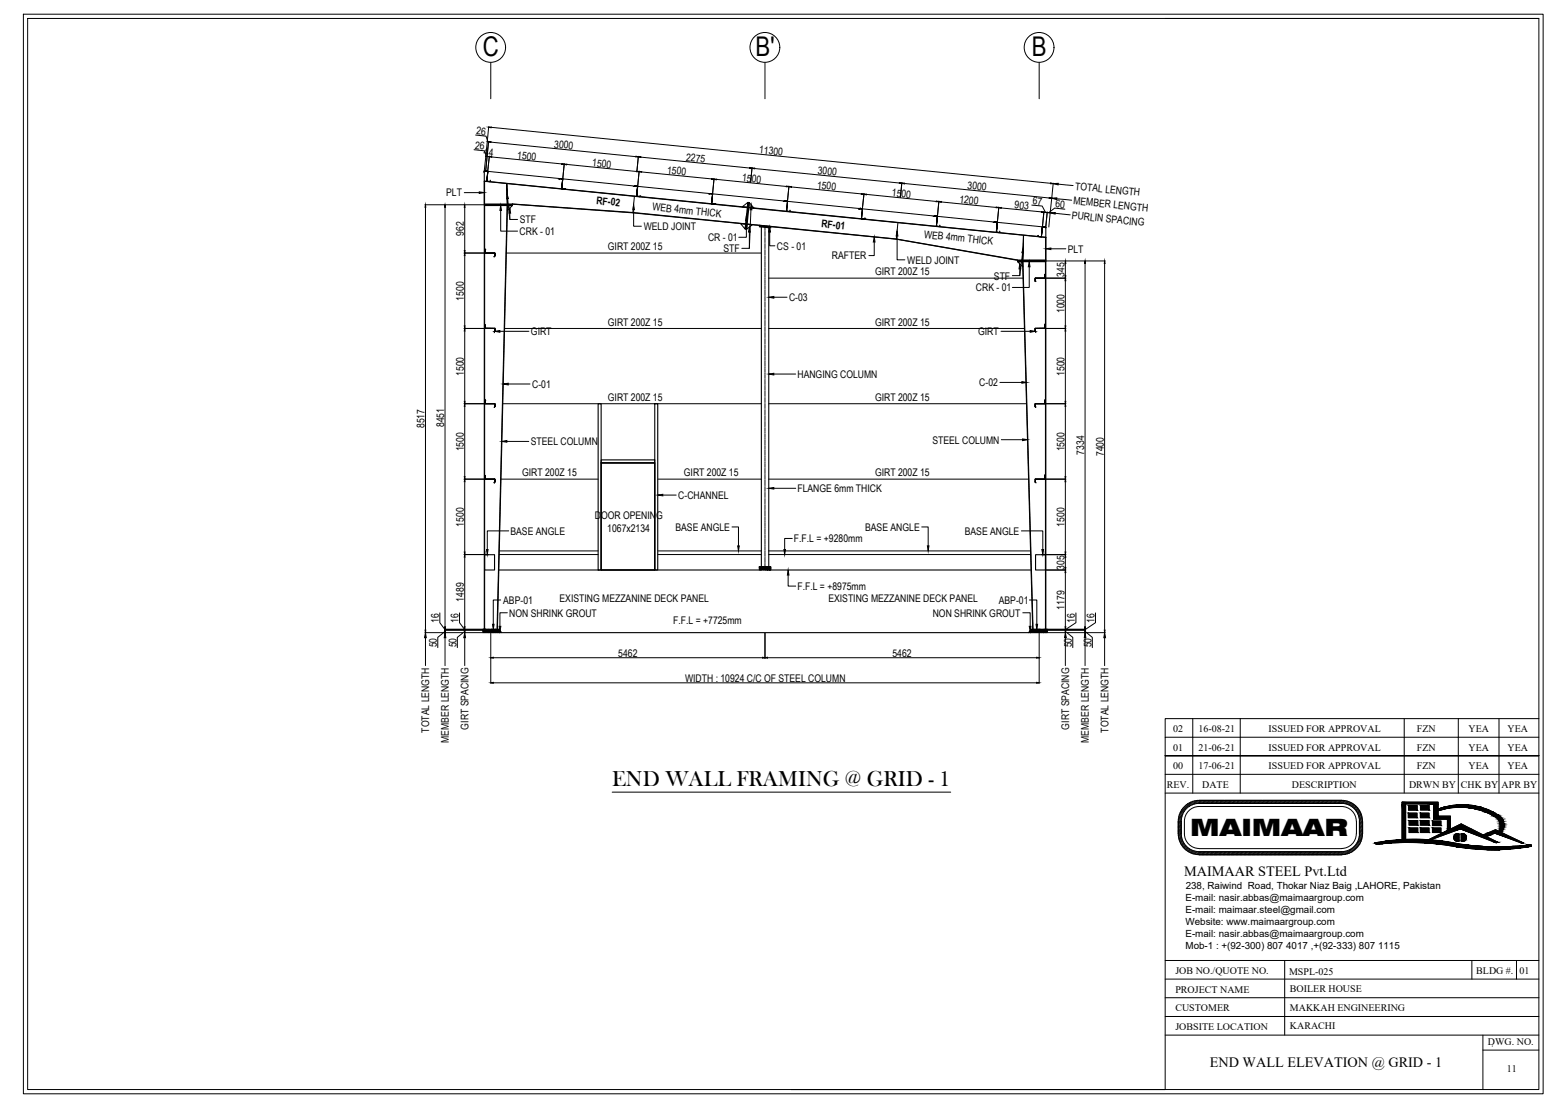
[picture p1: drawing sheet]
<svg xmlns="http://www.w3.org/2000/svg" width="420mm" height="297mm" viewBox="0 0 420 297" stroke-linecap="round" stroke-linejoin="round" font-family="sans-serif">
<defs><g id="words">
<g font-size="7.3">
<text x="129.6" y="15">C</text>
<text x="202.8" y="15">B'</text>
<text x="277" y="15">B</text>
</g>
<text font-size="6.4" x="319.5" y="224.2">MAIMAAR</text>
<text font-size="5.9" x="164.4" y="211">END WALL FRAMING @ GRID - 1</text>
<g font-size="3.8">
<text x="317.9" y="235.2">MAIMAAR STEEL Pvt.Ltd</text>
<text x="324.8" y="286.3">END WALL ELEVATION @ GRID - 1</text>
</g>
<g font-size="2.8">
<text x="127.4" y="40" transform="rotate(6 127.4 40)">26</text>
<text x="127.8" y="36" transform="rotate(6 127.8 36)">26</text>
<text x="129.9" y="41.7" transform="rotate(6 129.9 41.7)">44</text>
<text x="148.7" y="39.6" transform="rotate(6 148.7 39.6)">3000</text>
<text x="203.7" y="41.1" transform="rotate(6 203.7 41.1)">11300</text>
<text x="138.8" y="42.5" transform="rotate(6 138.8 42.5)">1500</text>
<text x="158.9" y="44.6" transform="rotate(6 158.9 44.6)">1500</text>
<text x="179" y="46.6" transform="rotate(6 179 46.6)">1500</text>
<text x="184.1" y="43.1" transform="rotate(6 184.1 43.1)">2275</text>
<text x="219.5" y="46.7" transform="rotate(6 219.5 46.7)">3000</text>
<text x="119.8" y="52.7">PLT</text>
<text x="199.2" y="48.6" transform="rotate(6 199.2 48.6)">1500</text>
<text x="219.3" y="50.6" transform="rotate(6 219.3 50.6)">1500</text>
<text x="239.4" y="52.6" transform="rotate(6 239.4 52.6)">1500</text>
<text x="259.7" y="50.7" transform="rotate(6 259.7 50.7)">3000</text>
<text x="288.6" y="50.9" transform="rotate(6 288.6 50.9)">TOTAL LENGTH</text>
<text x="139.5" y="59.9">STF</text>
<text x="160" y="54.7" transform="rotate(6 160 54.7)">RF-02</text>
<text x="175.1" y="56.4" transform="rotate(6 175.1 56.4)">WEB 4mm THICK</text>
<text x="257.5" y="54.4" transform="rotate(6 257.5 54.4)">1200</text>
<text x="272.3" y="55.9" transform="rotate(6 272.3 55.9)">903</text>
<text x="277.2" y="54.8" transform="rotate(6 277.2 54.8)">67</text>
<text x="283.3" y="55.6" transform="rotate(6 283.3 55.6)">60</text>
<text x="287.7" y="58.7" transform="rotate(6 287.7 58.7)">PURLIN SPACING</text>
<text x="288.1" y="54.8" transform="rotate(6 288.1 54.8)">MEMBER LENGTH</text>
<text x="124.5" y="63.3" transform="rotate(-90 124.5 63.3)">962</text>
<text x="139.5" y="63.1">CRK - 01</text>
<text x="172.8" y="61.7">WELD JOINT</text>
<text x="190.1" y="64.7">CR - 01</text>
<text x="220.4" y="61" transform="rotate(6 220.4 61)">RF-01</text>
<text x="248" y="63.8" transform="rotate(6 248 63.8)">WEB 4mm THICK</text>
<text x="163.2" y="67.2">GIRT 200Z 15</text>
<text x="194.2" y="67.7">STF</text>
<text x="208.6" y="67">CS - 01</text>
<text x="223.4" y="69.6">RAFTER</text>
<text x="243.6" y="70.7">WELD JOINT</text>
<text x="286.7" y="67.8">PLT</text>
<text x="234.9" y="73.9">GIRT 200Z 15</text>
<text x="266.8" y="75">STF</text>
<text x="285.8" y="74.3" transform="rotate(-90 285.8 74.3)">345</text>
<text x="124.5" y="80.6" transform="rotate(-90 124.5 80.6)">1500</text>
<text x="211.9" y="80.8">C-03</text>
<text x="262" y="78.1">CRK - 01</text>
<text x="142.6" y="90">GIRT</text>
<text x="163.2" y="87.4">GIRT 200Z 15</text>
<text x="234.9" y="87.4">GIRT 200Z 15</text>
<text x="262.6" y="90">GIRT</text>
<text x="285.8" y="84" transform="rotate(-90 285.8 84)">1000</text>
<text x="124.5" y="100.9" transform="rotate(-90 124.5 100.9)">1500</text>
<text x="214.1" y="101.4">HANGING COLUMN</text>
<text x="285.8" y="100.9" transform="rotate(-90 285.8 100.9)">1500</text>
<text x="142.9" y="104.1">C-01</text>
<text x="163.2" y="107.6">GIRT 200Z 15</text>
<text x="234.9" y="107.6">GIRT 200Z 15</text>
<text x="262.9" y="103.6">C-02</text>
<text x="114" y="114.9" transform="rotate(-90 114 114.9)">8517</text>
<text x="119.2" y="114.6" transform="rotate(-90 119.2 114.6)">8451</text>
<text x="142.5" y="119.5">STEEL COLUMN</text>
<text x="250.3" y="119">STEEL COLUMN</text>
<text x="124.5" y="121.1" transform="rotate(-90 124.5 121.1)">1500</text>
<text x="285.8" y="121.1" transform="rotate(-90 285.8 121.1)">1500</text>
<text x="291.1" y="122" transform="rotate(-90 291.1 122)">7334</text>
<text x="296.3" y="122.4" transform="rotate(-90 296.3 122.4)">7400</text>
<text x="140.2" y="127.8">GIRT 200Z 15</text>
<text x="183.6" y="127.8">GIRT 200Z 15</text>
<text x="234.9" y="127.8">GIRT 200Z 15</text>
<text x="182.1" y="133.9">C-CHANNEL</text>
<text x="214.1" y="132">FLANGE 6mm THICK</text>
<text x="124.5" y="141.3" transform="rotate(-90 124.5 141.3)">1500</text>
<text x="137" y="143.5">BASE ANGLE</text>
<text x="159.7" y="139.3">DOOR OPENING</text>
<text x="163" y="142.6">1067x2134</text>
<text x="181.3" y="142.4">BASE ANGLE</text>
<text x="232.3" y="142.4">BASE ANGLE</text>
<text x="259" y="143.5">BASE ANGLE</text>
<text x="285.8" y="141.3" transform="rotate(-90 285.8 141.3)">1500</text>
<text x="213.2" y="145.5">F.F.L = +9280mm</text>
<text x="285.8" y="152.8" transform="rotate(-90 285.8 152.8)">305</text>
<text x="124.5" y="161.5" transform="rotate(-90 124.5 161.5)">1489</text>
<text x="135.1" y="162">ABP-01</text>
<text x="150.2" y="161.4">EXISTING MEZZANINE DECK PANEL</text>
<text x="214.1" y="158.3">F.F.L = +8975mm</text>
<text x="222.4" y="161.4">EXISTING MEZZANINE DECK PANEL</text>
<text x="268.2" y="162">ABP-01</text>
<text x="117.8" y="167.1" transform="rotate(-90 117.8 167.1)">16</text>
<text x="123.1" y="167.1" transform="rotate(-90 123.1 167.1)">16</text>
<text x="136.7" y="165.5">NON SHRINK GROUT</text>
<text x="180.7" y="167.6">F.F.L = +7725mm</text>
<text x="250.4" y="165.5">NON SHRINK GROUT</text>
<text x="285.8" y="163.6" transform="rotate(-90 285.8 163.6)">1179</text>
<text x="288.6" y="167.1" transform="rotate(-90 288.6 167.1)">16</text>
<text x="293.8" y="167.1" transform="rotate(-90 293.8 167.1)">16</text>
<text x="117.3" y="173.7" transform="rotate(-90 117.3 173.7)">50</text>
<text x="122.6" y="173.7" transform="rotate(-90 122.6 173.7)">50</text>
<text x="287.8" y="173.7" transform="rotate(-90 287.8 173.7)">50</text>
<text x="293" y="173.7" transform="rotate(-90 293 173.7)">50</text>
<text x="166" y="176.2">5462</text>
<text x="239.6" y="176.2">5462</text>
<text x="183.9" y="183">WIDTH : 10924 C/C OF STEEL COLUMN</text>
<text x="115.2" y="196.6" transform="rotate(-90 115.2 196.6)">TOTAL LENGTH</text>
<text x="125.8" y="195.7" transform="rotate(-90 125.8 195.7)">GIRT SPACING</text>
<text x="287.1" y="195.7" transform="rotate(-90 287.1 195.7)">GIRT SPACING</text>
<text x="297.6" y="196.6" transform="rotate(-90 297.6 196.6)">TOTAL LENGTH</text>
<text x="120.5" y="199.3" transform="rotate(-90 120.5 199.3)">MEMBER LENGTH</text>
<text x="292.3" y="199.3" transform="rotate(-90 292.3 199.3)">MEMBER LENGTH</text>
</g>
<g font-size="2.7">
<text x="315" y="196.5">02</text>
<text x="321.7" y="196.5">16-08-21</text>
<text x="340.6" y="196.5">ISSUED FOR APPROVAL</text>
<text x="380.4" y="196.5">FZN</text>
<text x="394.3" y="196.5">YEA</text>
<text x="404.7" y="196.5">YEA</text>
<text x="315" y="201.5">01</text>
<text x="321.7" y="201.4">21-06-21</text>
<text x="340.6" y="201.5">ISSUED FOR APPROVAL</text>
<text x="380.4" y="201.5">FZN</text>
<text x="394.3" y="201.5">YEA</text>
<text x="404.7" y="201.5">YEA</text>
<text x="315" y="206.5">00</text>
<text x="321.7" y="206.4">17-06-21</text>
<text x="340.6" y="206.5">ISSUED FOR APPROVAL</text>
<text x="380.4" y="206.5">FZN</text>
<text x="394.3" y="206.5">YEA</text>
<text x="404.7" y="206.5">YEA</text>
<text x="313.2" y="211.5">REV.</text>
<text x="322.8" y="211.5">DATE</text>
<text x="346.8" y="211.5">DESCRIPTION</text>
<text x="378.3" y="211.5">DRWN BY</text>
<text x="392.2" y="211.5">CHK BY</text>
<text x="403.2" y="211.5">APR BY</text>
<text x="315.6" y="261.4">JOB NO./QUOTE NO.</text>
<text x="346.1" y="261.7">MSPL-025</text>
<text x="396.3" y="261.5">BLDG #.</text>
<text x="408" y="261.5">01</text>
<text x="315.6" y="266.4">PROJECT NAME</text>
<text x="346.3" y="266.3">BOILER HOUSE</text>
<text x="315.6" y="271.4">CUSTOMER</text>
<text x="346.3" y="271.2">MAKKAH ENGINEERING</text>
<text x="315.6" y="276.4">JOBSITE LOCATION</text>
<text x="346.3" y="276.2">KARACHI</text>
<text x="399.5" y="280.5">DWG. NO.</text>
<text x="404.5" y="287.7">11</text>
</g>
<g font-size="2.6">
<text x="318.3" y="238.7">238, Raiwind Road, Thokar Niaz Baig ,LAHORE, Pakistan</text>
<text x="318.3" y="241.9">E-mail: nasir.abbas@maimaargroup.com</text>
<text x="318.3" y="245.1">E-mail: maimaar.steel@gmail.com</text>
<text x="318.3" y="248.3">Website: www.maimaargroup.com</text>
<text x="318.3" y="251.5">E-mail: nasir.abbas@maimaargroup.com</text>
<text x="318.3" y="254.6">Mob-1 : +(92-300) 807 4017 ,+(92-333) 807 1115</text>
</g>
</g></defs>
<!-- layer: Thin -->
<g fill="#000" stroke="#000" stroke-width=".27">
<path d="M128.7 51.5l1.3 .2-1.3 .2zM134.4 55.1l.2 1.4h-.4zM136.1 52l.4 1.3-.5 .1zM136.9 55.8l.2 1.4h-.4zM170.1 54.9l.2 1.4h-.4zM200.4 57.9l.2 1.3h-.4zM201.7 54.9l.2 1.4h-.5zM282 57.1l1.3-.1v.4zM282.3 53.2l1.4-.1v.5zM282.8 49.3l1.3-.1v.4zM201.2 60.9l.2 1.4h-.4zM206.6 60.9l.3 1.4h-.5z"/>
<path d="M234.7 63.6l.2 1.3h-.4zM240.8 62l.3 1.3h-.5zM273.8 70.8l.2 1.3h-.4zM274.7 66.5l.1 1.4-.5-.1zM276.3 70.2l.2 1.4h-.4zM280.8 66.8l1.3-.3v.5zM132.9 88.9l1.3-.2v.5zM206.4 79.8l1.3-.3v.5zM276.6 88.7l1.3 .2-1.3 .3zM134.7 118.4l1.4-.2v.5zM135.1 103l1.4-.2v.5zM206.4 100.4l1.3-.2v.4z"/>
<path d="M274.3 102.4l1.4 .2-1.4 .2zM274.5 117.8l1.4 .2-1.4 .2zM176.6 132.8l1.3-.2v.5zM206.4 131l1.3-.2v.4zM130.6 147.4h.4l-.2 1.4zM198 146.5h.5l-.2 1.3zM210.5 147.4h.4l-.2 1.4zM211.6 153l.2 1.3h-.4zM249 146.5h.4l-.2 1.3zM279.7 147.4h.5l-.2 1.4zM114.2 169.8l.2 1.3h-.4zM119.5 169.8l.2 1.3h-.4z"/>
<path d="M124.8 169.8l.2 1.3h-.5zM132.2 167.5h.4l-.2 1.4zM134 168.1h.5l-.3 1.3zM276.3 168.1h.5l-.2 1.3zM278.1 167.5h.5l-.2 1.4zM286 169.8l.3 1.3h-.5zM291.3 169.8l.2 1.3h-.4zM296.6 169.8l.2 1.3h-.5z"/>
</g>
<g fill="none" stroke="#000" stroke-width=".27">
<path d="M124.6 51.7h4.1M134.4 56.5v5.5h4.6M136.3 53.3l.6 5.6h2.1M136.9 57.2v1.7M170.1 56.3v4.4h2.1M200.4 59.2v4.5h-2.1M201.6 56.3l-.4 10.3h-2M283.3 57.2l4 .5M283.7 53.3l4 .4M284.1 49.4l4 .4M201.2 62.3v4.3M206.6 62.3v3.7h1.4"/>
<path d="M207.7 79.8h3.6M234.7 64.9v3.7h-1.4M240.8 63.3v6.4h2.1M273.8 72.1v1.9M274.5 67.8l-.7 6.2h-2M276.3 71.6v5.5h-4.5M282.1 66.8h4M134.2 88.9h7.8M268.7 88.9h7.9M136.1 118.4h5.9M136.5 103h5.8M207.7 100.4h5.9"/>
<path d="M268.4 102.6h5.9M268.8 118h5.7M177.9 132.8h3.6M207.7 131h5.9M136.6 142.5h-5.8v4.9M196.5 141.4h1.8v5.1M211.6 154.3v3h2M212.7 144.5h-2v2.9M247.5 141.4h1.7v5.1M274.2 142.5h5.8v4.9M114.2 171.1v7.5M119.5 171.1v7.5"/>
<path d="M124.8 171.1v7.5M134.4 161h-2v6.5M136.2 164.4h-2v3.7M274.6 164.4h2v3.7M276.4 161h2v6.5M286 171.1v7.5M291.3 171.1v7.5M296.6 171.1v7.5"/>
</g>
<!-- layer: Outer Line -->
<g fill="none" stroke="#000" stroke-width=".3">
<path d="M130 45.9v123M130 48.6l70.6 7M130 48.6l70.6 7.1M130.1 55.2v113.7M136.2 55.2l-2.8 113.7M136.2 55.2l-2.7 113.7M201.1 55.7l79.7 8-79.7-7.9M203.9 60.5l-34-3.4-32.3-2.3 32.3 2.2 70.7 7.1M204.4 60.9v91.2M206.4 61.1v91M207 60.8l33.6 3.4M240.6 64.1l32.6 5.7"/>
<path d="M240.6 64.2l32.6 5.7M274.5 70.2l2.8 98.7M274.6 70.2l2.7 98.7M280.7 70.2v98.7M280.8 61v107.9M160.6 108.3h.8v44.7h-.8zM175.8 108.3h.8v44.7h-.8zM161.4 124.2h14.4v28.8h-14.4zM161.4 123.4h14.4v.8h-14.4zM130.1 148.8h2.7v4.2h-2.7zM133.9 153h70.5M203.8 152.1h3.1v.2h-3.1z"/>
<path d="M206.4 153h70.4M278 148.8h2.7v4.2h-2.7zM129.7 169.1v.7h151.4v-.7M133.9 169.1l.7 .7M276.9 169.1l-.7 .7"/>
</g>
<!-- layer: Base Plate -->
<path d="M129.7 168.9h4.2v.2h-4.2zM276.9 168.9h4.2v.2h-4.2z" fill="none" stroke="#000" stroke-width=".27"/>
<!-- layer: CRK Plate -->
<path d="M130 54.7h7.6v.2h-7.6zM130 54.9h7.6v.3h-7.6zM273.2 69.8h7.6v.2h-7.6zM273.2 70h7.6v.2h-7.6z" fill="none" stroke="#000" stroke-width=".27"/>
<!-- layer: stifners -->
<path d="M136 49.3l.2 5.4zM136.2 55.2h1.4l-1.4 1.3zM198.8 60l1.4 .2-.2 1.3zM199.3 55.5l1.5-1.2-.2 1.3zM201.2 54.4l1.2 1.4-1.3-.1zM200.6 60.2l1.3 .1-1.4 1.2zM273.2 70.2h1.3l.1 1.4zM274.8 63.2l-.3 6.6z" fill="none" stroke="#000" stroke-width=".27"/>
<!-- layer: PLT -->
<path d="M130 48.6l.1 6.1zM280.7 63.7l.1 6.1z" fill="none" stroke="#000" stroke-width=".27"/>
<!-- layer: Weld Joint -->
<path d="M170.3 52.7l-.4 4.4M241.1 59.8l-.5 4.4" fill="none" stroke="#000" stroke-width=".27"/>
<!-- layer: CR Plate -->
<path d="M200.8 54.3h.2l-.7 7.2h-.3zM201 54.3l.2 .1-.7 7.1h-.2z" fill="none" stroke="#000" stroke-width=".27"/>
<!-- layer: Roof Sheet1 -->
<path d="M130 45.9l150.8 15.1" fill="none" stroke="#000" stroke-width=".27"/>
<!-- layer: Purlan -->
<g fill="#000" stroke="#000" stroke-width=".27">
<path d="M130.1 45.9l-.1 .1zM130.1 45.9v.1zM150.1 48l.2-.1zM170.2 50h.2zM191.8 54.7h.2zM210.5 54.1l.1-.1zM230.6 56h.1zM230.7 56l-.1 .1zM232.1 58.8l.1-.1zM250.7 58.1l.1-.1zM266.8 59.7l.1-.1zM130.3 67l-.1 .1z"/>
<path d="M132.8 68.7l-.1 .1zM280.5 73.7l.1 .1zM280.5 73.7l.1 .2zM130.3 87.2l-.1 .1zM132.8 88.9l-.1 .1zM130.3 107.4l-.1 .1zM130.3 107.4l-.1 .2zM132.8 109.1l-.1 .2zM280.5 107.4l.1 .1zM280.5 107.4l.1 .2zM130.3 127.6l-.1 .2zM132.8 129.3l-.1 .2z"/>
<path d="M131 46l-.3 2.6zM131 46l-.3 2.6z"/>
<path d="M130.7 48.6l.8 .1zM130.7 48.6l.8 .1z"/>
<path d="M130.2 45.9l.8 .1zM130.1 45.9l.9 .1z"/>
<path d="M131.5 48.7l.1-.1zM131.5 48.7l.1-.1z"/>
<path d="M151.1 48l-.3 2.6zM151.1 48l-.3 2.6z"/>
<path d="M150.3 47.9l.8 .1zM150.3 47.9l.8 .1z"/>
<path d="M150.8 50.6l.8 .2zM150.8 50.6l.8 .2z"/>
<path d="M151.6 50.7l.1-.1zM151.6 50.7l.1-.1z"/>
<path d="M170.4 49.9l.8 .1zM170.4 50h.8z"/>
<path d="M171.2 50l-.2 2.7zM171.2 50l-.3 2.7z"/>
<path d="M170.9 52.7h.8zM170.9 52.7h.9z"/>
<path d="M171.8 52.6v.1zM171.8 52.6l-.1 .1z"/>
<path d="M190.4 52l.1-.1zM190.4 52l.1-.1z"/>
<path d="M191.3 52l-.2 2.7zM191.3 52l-.3 2.7z"/>
<path d="M190.5 51.9l.8 .1zM190.5 51.9l.8 .1z"/>
<path d="M191 54.7h.9zM191 54.7l.8 .1z"/>
<path d="M211.2 56.7l.8 .1zM211.2 56.7l.8 .1z"/>
<path d="M210.6 53.9l.8 .1zM210.6 53.9l.8 .1z"/>
<path d="M211.4 54l-.2 2.7zM211.4 54l-.2 2.7z"/>
<path d="M212.1 56.6l-.1 .2zM211.9 56.8l.2-.2z"/>
<path d="M231.5 56l-.2 2.7zM231.5 56l-.2 2.7z"/>
<path d="M230.8 56h.8zM230.7 56h.8z"/>
<path d="M231.3 58.7l.8 .1zM231.3 58.7l.8 .1z"/>
<path d="M250.9 58l.8 .1zM250.9 58l.8 .1z"/>
<path d="M267 59.6l.8 .1zM266.9 59.6l.9 .1z"/>
<path d="M267.7 59.7l-.2 2.6zM267.7 59.7l-.2 2.6z"/>
<path d="M130.1 67.1l.1 .8zM130.1 67.1l.1 .8z"/>
<path d="M130.2 67.9h2.6zM130.2 67.9h2.6z"/>
<path d="M132.8 67.9l.1 .8zM132.8 67.9l.1 .8z"/>
<path d="M251.6 58l-.2 2.7zM251.6 58l-.2 2.7z"/>
<path d="M251.4 60.7l.8 .1zM251.4 60.7l.8 .1z"/>
<path d="M252.3 60.7l-.1 .1zM252.3 60.7l-.1 .1z"/>
<path d="M267.5 62.3l.8 .1zM267.5 62.3l.8 .1z"/>
<path d="M268.4 62.3l-.1 .1zM268.3 62.4l.1-.1z"/>
<path d="M277.9 75.5l.2 .1zM277.9 75.4l.2 .2z"/>
<path d="M277.9 74.6v.8zM277.9 74.6v.9z"/>
<path d="M278.7 63.3l.1 .2zM278.7 63.3l.1 .2z"/>
<path d="M279.8 60.9l-.2 2.6zM279.8 60.9l-.2 2.6z"/>
<path d="M278.8 63.5h.8zM278.8 63.5h.8z"/>
<path d="M279.8 60.9h.8zM279.8 60.9l.8 .1z"/>
<path d="M277.9 74.6h2.7zM277.9 74.6h2.7z"/>
<path d="M280.6 61l.1 .1zM280.6 61l.2 .1z"/>
<path d="M280.6 73.8v.8zM280.6 73.8v.8z"/>
<path d="M130.1 87.3l.1 .8zM130.1 87.3l.1 .8z"/>
<path d="M130.2 88.1h2.6zM130.2 88.1h2.6z"/>
<path d="M132.8 88.1v.8zM132.8 88.1l.1 .8z"/>
<path d="M277.9 88.1v.8zM277.9 88.1v.8z"/>
<path d="M277.9 88.9l.2 .2zM277.9 88.9l.2 .1z"/>
<path d="M280.5 87.2l.1 .1zM280.5 87.2l.1 .1z"/>
<path d="M277.9 88.1h2.7zM277.9 88.1h2.7z"/>
<path d="M280.6 87.3v.8zM280.6 87.3v.8z"/>
<path d="M130.1 107.5l.1 .8zM130.1 107.5l.1 .8z"/>
<path d="M130.2 108.3h2.6zM130.2 108.3h2.6z"/>
<path d="M132.8 108.3v.9zM132.8 108.3l.1 .8z"/>
<path d="M277.9 109.2l.2 .1zM277.9 109.1l.2 .2z"/>
<path d="M277.9 108.3v.8zM277.9 108.3v.9z"/>
<path d="M277.9 108.3h2.7zM277.9 108.3h2.7z"/>
<path d="M280.6 107.5v.8zM280.6 107.5v.8z"/>
<path d="M130.1 127.8l.1 .8zM130.1 127.8l.1 .8z"/>
<path d="M130.2 128.6h2.6zM130.2 128.6h2.6z"/>
<path d="M132.8 128.6l.1 .8zM132.8 128.6l.1 .8z"/>
<path d="M277.9 128.6v.8zM277.9 128.6v.8z"/>
<path d="M277.9 129.4l.2 .1zM277.9 129.3l.2 .2z"/>
<path d="M280.5 127.6l.1 .2zM280.5 127.6l.1 .1z"/>
<path d="M277.9 128.6h2.7zM277.9 128.6h2.7z"/>
<path d="M280.6 127.8v.8zM280.6 127.7v.9z"/>
</g>
<g fill="none" stroke="#000" stroke-width=".27">
<path d="M130 46h.1M130.2 45.9l.8 .1-.3 2.6 .8 .1-.8-.1 .3-2.6zM130.2 45.9l-.2 .1 .2-.1M131.6 48.6l-.1 .1 .1-.1M131.6 48.6h.1M150.1 48h1l-.3 2.6 .8 .2-.8-.1 .3-2.7zM151.7 50.6l-.1 .2M151.7 50.6h.1M170.2 50l.2-.1zM170.4 49.9l.8 .1-.2 2.7h.7h-.8l.3-2.7zM171.7 52.7l.2-.1zM190.4 52h.9l-.2 2.7 .7 .1-.8-.1 .3-2.7z"/>
<path d="M191.8 54.7h.2zM210.5 54.1h.1M210.6 53.9l.8 .1-.2 2.7 .8 .1M210.6 54h.8l-.2 2.7 .7 .1M210.6 53.9l-.1 .2 .1-.1M211.9 56.8l.2-.2-.1 .2M212.1 56.6h.1M231.3 58.7l.2-2.7h-.7l-.2 .1 1-.1-.3 2.7h.9l-.1 .1M232.2 58.7h.1M250.7 58.1l1-.1-.3 2.7 .8 .1-.8-.1 .2-2.7zM266.8 59.7l1-.1-.3 2.7 .8 .1-.8-.1 .2-2.6zM130.1 67.1l.2-.1-.1 .9h2.7h-2.8z"/>
<path d="M132.7 68.8l.2-.1zM132.8 67.9v.8M135.9 67.9h68.5M206.4 74.6h68.3M252.3 60.7l-.1 .1 .1-.1M252.3 60.7h.1M268.4 62.3l-.1 .1 .1-.1M268.4 62.3h.1M277.9 74.6v.8v-.8h2.7l-.1-.9 .1 .1v.8zM278.1 75.6l-.2-.2 .2 .2M278.1 75.6h.1M278.7 63.3l.1 .2z"/>
<path d="M279.8 60.9l-.2 2.6h-.8h.8l.2-2.6h.8zM280.6 60.9l.2 .2M280.7 61.1h.1M130.3 87.2l-.1 .9h2.7h-2.8zM132.7 89l.2-.1zM132.9 88.1v.8M135.4 88.1h69M206.4 88.1h68.7M277.9 88.1v.8v-.8M277.9 88.9l.2 .2zM280.5 87.2h.1M280.6 87.3l-.1-.1 .1 .1"/>
<path d="M280.6 87.3v.8h-2.7M130.3 107.4l-.1 .9h2.7h-2.8zM132.8 108.3l-.1 1M135 108.3h69.4M206.4 108.3h69.2M277.9 108.3v.8v-.8h2.7l-.1-.9 .1 .1v.8zM278.1 109.3l-.2-.2 .2 .2M278.1 109.3h.1M130.1 127.8l.2-.2-.1 1h2.7h-2.8zM132.8 128.6l-.1 .9 .1-.2M134.5 128.6h26.1M176.6 128.6h27.8"/>
<path d="M206.4 128.6h69.8M278.1 129.5h.1M280.5 127.6h.1M280.6 127.8v.8h-2.7l.2 .9M280.6 127.8l-.1-.2 .1 .2"/>
</g>
<!-- layer: Dim1 -->
<g fill="none" stroke="#000" stroke-width=".27">
<path d="M127.7 36.2l2.8 .3 .5 1.6M130.8 38l.4 .1-.4-.1M131.2 37.9l-.8 7.9M131.2 34l-1.2 11.8M131.8 38.1l38.9 3.9M131.9 34.2l150.2 15M114.1 54.9h15.8M114.2 55.6v113.5M119.5 55.6v112.6M124.8 55.6v11.6M127.3 40.2l2.8 .3 .5 1.5M130.4 42h.3h-.3"/>
<path d="M130.7 42h.6M131.4 41.9l-.4 3.9M132 42.1l18.8 1.9M151.5 43.9l-.4 3.9M152.1 44.1l18.8 1.9M171.4 42l-.4 3.9M171.6 45.9l-.4 4M172.1 42.2l29.1 2.9M172.3 46.1l18.7 1.9M191.7 48l-.4 3.9M192.4 48.1l18.7 1.9M201.9 45l-.4 3.9"/>
<path d="M202.5 45.2l38.9 3.9M211.8 50l-.4 3.9M212.5 50.2l18.7 1.8M232 52l-.5 3.9M232.6 52.2l18.8 1.9M242.1 49l-.4 4M242.8 49.2l38.9 3.9M252.1 54l-.4 3.9M252.7 54.2l14.8 1.5M268.2 55.6l-.4 3.9M268.8 55.8l10.8 1.1M277 55l2.8 .3 .9 1.7"/>
<path d="M280.3 56.9l.8 .1-.8-.1M280.3 56.8l-.4 3.9M281.1 57l.9 .1-.9-.1M281.1 56.9l-.3 3.9M282.8 49.1l-1.2 11.8M285.9 56.1l-2.8-.3-1.5 1.3M124.6 67.9h5.3M124.8 68.6v18.9M280.9 74.6h5.2M280.9 70h15.8M286 70.7v3.3M286 75.3v12.2"/>
<path d="M291.3 70.7v97.5M296.6 70.7v98.4M124.6 88.1h5.3M124.8 88.8v18.9M280.9 88.1h5.2M286 88.8v18.9M124.6 108.3h5.3M124.8 109v18.9M280.9 108.3h5.2M286 109v18.9M124.6 128.6h5.3M124.8 129.2v18.9"/>
<path d="M280.9 128.6h5.2M286 129.2v18.9M124.6 148.8h5.3M124.8 149.5v18.7M280.9 148.8h5.2M280.9 153h5.2M286 149.5v2.8M286 153.6v14.6M114.1 169.8h10.2M118.1 164.5v2.6l1.4 1.9M119.4 168.9h10.5M119.4 169.1h10.5"/>
<path d="M119.5 168.9v.2v-.2M119.5 169.4l-2 1.6v2.8M119.5 169.1v.7v-.7M123.4 164.5v2.6l1.4 1.9M124.6 169.8h5M124.8 169.4l-2 1.6v2.8M124.8 169.1v.7v-.7M124.8 168.9v.2v-.2M131.8 169.9v13.4M132.4 176.5h72.3M205.4 169.9v6.7M206.1 176.5h72.2"/>
<path d="M279 169.9v13.4M280.9 168.9h10.5M280.9 169.1h10.5M281.2 169.8h4.9M286 169.4l2 1.6v2.8M286 169.1v.7v-.7M286 168.9v.2v-.2M286.5 169.8h10.2M288.9 164.5v2.6l-2.9 1.9M291.3 168.9v.2v-.2M291.3 169.4l2 1.6v2.8M291.3 169.1v.7v-.7"/>
<path d="M294.1 164.5v2.6l-2.8 1.9M132.4 183.2h145.9"/>
</g>
<g fill="#000" stroke="#000" stroke-width=".27">
<path d="M131.2 38.1l.6-.1v.2zM131.2 34.1h.7l-.1 .2zM114.2 54.9l.1 .7h-.2zM119.5 54.9l.1 .7h-.2zM124.8 54.9l.1 .7h-.3zM131.3 42h.7v.2zM150.8 43.9l.7 .2h-.7zM151.5 44.1l.7-.1-.1 .2zM170.7 41.9l.7 .2h-.7zM170.9 45.9l.7 .2h-.7zM171.4 42.1l.7-.1v.2zM171.6 46.1l.7-.1-.1 .2z"/>
<path d="M191 47.9l.7 .2h-.7zM191.7 48.1l.7-.1-.1 .3zM201.2 45l.7 .1-.7 .1zM201.9 45.1h.7l-.1 .2zM211.2 49.9l.6 .2h-.7zM211.8 50.1l.7-.1v.3zM231.3 51.9l.6 .2-.7 .1zM231.9 52.1h.7v.2zM241.4 49l.7 .1-.7 .1zM242.1 49.1h.7v.3zM251.4 53.9l.6 .2h-.7zM252 54.1h.7v.2z"/>
<path d="M267.5 55.5l.7 .2-.7 .1zM268.2 55.7h.6v.2zM279.6 56.8l.7 .1-.7 .1zM281.7 53l.6 .2h-.6zM282.1 49.1l.7 .2h-.7zM124.8 67.9l.1 .7h-.3zM124.6 67.2h.3l-.1 .7zM286 74.6l.1 .7h-.2zM285.9 74h.2l-.1 .6zM286 70l.1 .7h-.2zM291.3 70l.1 .7h-.2zM296.6 70l.1 .7h-.2z"/>
<path d="M124.8 88.1l.1 .7h-.3zM124.6 87.5h.3l-.1 .6zM286 88.1l.1 .7h-.2zM285.9 87.5h.2l-.1 .6zM124.8 108.3l.1 .7h-.3zM124.6 107.7h.3l-.1 .6zM286 108.3l.1 .7h-.2zM285.9 107.7h.2l-.1 .6zM124.8 128.6l.1 .6h-.3zM124.6 127.9h.3l-.1 .7zM286 128.6l.1 .6h-.2zM285.9 127.9h.2l-.1 .7z"/>
<path d="M124.6 148.1h.3l-.1 .7zM124.8 148.8l.1 .7h-.3zM285.9 148.1h.2l-.1 .7zM286 153l.1 .6h-.2zM285.9 152.3h.2l-.1 .7zM286 148.8l.1 .7h-.2zM114.1 169.1h.2l-.1 .7zM119.4 168.2h.2l-.1 .7zM124.6 168.2h.3l-.1 .7zM131.8 176.5l.6-.1v.2zM204.7 176.4l.7 .1-.7 .1zM205.4 176.5l.7-.1v.2z"/>
<path d="M278.3 176.4l.7 .1-.7 .1zM285.9 168.2h.2l-.1 .7zM291.2 168.2h.2l-.1 .7zM296.5 169.1h.2l-.1 .7zM131.8 183.2l.6-.1v.2zM278.3 183.1l.7 .1-.7 .1z"/>
</g>
<!-- layer: Grid -->
<g fill="none" stroke="#000" stroke-width=".27">
<path d="M131.8 16.8v9.7M205.4 16.8v9.7M279 16.8v9.7M205.4 61v.7M205.4 61.9v.2M205.4 62.3v1M205.4 63.5v.2M205.4 63.9v1M205.4 65.1v.2M205.4 65.5v1M205.4 66.7v.1M205.4 67.1v1"/>
<path d="M205.4 68.2v.3M205.4 68.7v.9M205.4 69.9v.2M205.4 70.2v1M205.4 71.4v.2M205.4 71.8v1M205.4 73v.2M205.4 73.4v1M205.4 74.6v.2M205.4 75v1M205.4 76.2v.2M205.4 76.6v1"/>
<path d="M205.4 77.8v.2M205.4 78.2v1M205.4 79.4v.2M205.4 79.8v1M205.4 81v.2M205.4 81.4v1M205.4 82.6v.2M205.4 83v1M205.4 84.2v.2M205.4 84.6v1M205.4 85.8v.2M205.4 86.1v1.1"/>
<path d="M205.4 87.3v.2M205.4 87.8v.9M205.4 88.9v.3M205.4 89.3v1M205.4 90.6v.1M205.4 90.9v1M205.4 92.1v.2M205.4 92.5v1M205.4 93.7v.2M205.4 94.1v1M205.4 95.3v.2M205.4 95.7v1"/>
<path d="M205.4 96.9v.2M205.4 97.3v1M205.4 98.5v.2M205.4 98.9v1M205.4 100.1v.2M205.4 100.5v1M205.4 101.7v.2M205.4 102.1v1M205.4 103.3v.2M205.4 103.7v.9M205.4 104.9v.2M205.4 105.2v1.1"/>
<path d="M205.4 106.5v.1M205.4 106.8v1M205.4 108v.2M205.4 108.5v.9M205.4 109.6v.2M205.4 110v1M205.4 111.2v.2M205.4 111.6v1M205.4 112.8v.2M205.4 113.2v1M205.4 114.4v.2M205.4 114.8v1"/>
<path d="M205.4 116v.2M205.4 116.4v1M205.4 117.6v.2M205.4 118v1M205.4 119.2v.2M205.4 119.6v1M205.4 120.8v.2M205.4 121.2v1M205.4 122.4v.2M205.4 122.8v.9M205.4 124v.2M205.4 124.4v.9"/>
<path d="M205.4 125.6v.1M205.4 125.9v1.1M205.4 127.1v.2M205.4 127.6v.9M205.4 128.7v.2M205.4 129.1v1M205.4 130.3v.2M205.4 130.7v1M205.4 131.9v.2M205.4 132.3v1M205.4 133.5v.2M205.4 133.9v1"/>
<path d="M205.4 135.1v.2M205.4 135.5v1M205.4 136.7v.2M205.4 137.1v1M205.4 138.3v.2M205.4 138.7v1M205.4 139.9v.2M205.4 140.3v1M205.4 141.5v.1M205.4 141.9v1M205.4 143v.3M205.4 143.5v.9"/>
<path d="M205.4 144.7v.2M205.4 145v1.1M205.4 146.2v.2M205.4 146.6v1M205.4 147.8v.2M205.4 148.2v1M205.4 149.4v.2M205.4 149.8v1M205.4 151v.2M205.4 151.4v.7"/>
<circle cx="131.7" cy="12.7" r="4"/>
<circle cx="205.4" cy="12.7" r="4"/>
<circle cx="279" cy="12.7" r="4"/>
</g>
<!-- layer: HATCH -->
<g fill="none" stroke="#000" stroke-width=".27">
<path d="M203.8 152.3h3.1v.7h-3.1zM203.9 152.5h.1M203.9 152.7h.1M203.9 152.3h.1M203.9 152.8h.1M204 152.8h.1M204 152.4h.1M204 152.6h-.1M204 152.3h.1M204 152.7h.1M204.1 152.4h.1M204.1 152.7h.1"/>
<path d="M204.1 152.9h.1M204.1 153h.1M204.1 152.7v.1M204.2 152.5h.1M204.2 152.7h.1M204.4 152.3h.1M204.4 152.5h.1M204.4 152.7h.1M204.4 153h.1M204.4 152.8h.1M204.4 152.4h.1M204.4 152.6h.1"/>
<path d="M204.5 152.9h.1M204.5 152.3h-.1M204.5 152.3h.1M204.6 152.8h.1M204.6 152.7h.1M204.6 152.4h.1M204.7 152.9h.1M204.7 152.7h.1M204.7 152.4h.1M204.7 152.8h.1M204.8 152.8h.1M204.8 152.3h.1"/>
<path d="M204.8 152.6h.1M204.8 152.4h.1M204.8 152.7h.1M204.9 152.8h.1M204.9 152.4h.1M204.9 152.7h.1M205 152.4h.1M205.1 152.9h.1M205.1 152.4h.1M205.1 152.8l-.1 .1M205.1 152.5h.1M205.1 152.7h.1"/>
<path d="M205.1 153h.1M205.1 152.6h.1M205.2 152.6h.1M205.2 152.9h.1M205.3 152.6h.1M205.3 152.7h.1M205.4 152.6h-.1M205.4 152.8h.1M205.4 152.6h.1M205.4 152.4h.1M205.5 152.7h.1M205.5 152.9h.1"/>
<path d="M205.5 152.4h.1M205.5 152.8h.1M205.5 152.4h-.1M205.5 152.5h.1M205.6 152.3h.1M205.7 152.6h.1M205.7 152.7h.1M205.7 152.9h.1M205.8 152.7h.1M205.8 152.9h.1M205.8 152.4h.1M205.8 152.8h.1"/>
<path d="M205.9 152.4h.1M205.9 152.7h.1M205.9 152.9h.1M206.1 152.7h.1M206.1 152.6h.1M206.1 152.5h.1M206.1 152.9v.1M206.2 152.4h.1M206.2 152.6h.1M206.2 152.8h.1M206.3 152.7h.1M206.3 152.5h.1"/>
<path d="M206.3 152.4h.1M206.3 152.8h.1M206.4 152.8h.1M206.4 152.4h.1M206.5 152.5h.1M206.5 153h.1M206.5 152.3h.1M206.5 152.8h.1M206.5 152.4h.1M206.6 152.4h.1M206.6 152.9h.1M206.7 152.3h.1"/>
<path d="M206.7 152.9h.1M206.7 152.8h.1M206.8 152.7h.1M206.8 152.9h.1M206.8 152.8h.1M206.9 152.5h.1M206.9 152.7h.1M206.9 153h.1M206.9 152.4h.1M206.9 152.9h.1M206.9 152.4v.1M129.7 169.5h.1"/>
<path d="M129.7 169.4h.1M129.7 169.1h.1M129.8 169.1h.1M129.8 169.1v.1M129.9 169.4h.1M129.9 169.2h.1M129.9 169.5h.1M129.9 169.7h.1M129.9 169.1l-.1 .1M129.9 169.1h.1M129.9 169.6h.1M130 169.5h.1"/>
<path d="M130.1 169.6h.1M130.1 169.5h.1M130.1 169.3h.1M130.1 169.1h.1M130.2 169.2h.1M130.2 169.5h.1M130.2 169.7h.1M130.3 169.1h.1M130.3 169.6h.1M130.3 169.3h.1M130.3 169.2h.1M130.4 169.5h.1"/>
<path d="M130.4 169.2h.1M130.5 169.4h.1M130.5 169.3h.1M130.5 169.2h.1M130.5 169.6h.1M130.6 169.3h.1M130.7 169.2h.1M130.7 169.5h.1M130.8 169.5h.1M130.8 169.7h.1M130.8 169.1h.1M130.9 169.6h.1"/>
<path d="M130.9 169.6h-.1M130.9 169.1h.1M130.9 169.3h.1M131 169.5h.1M131 169.2h.1M131 169.7h.1M131.1 169.5h.1M131.2 169.2h.1M131.2 169.5h.1M131.2 169.4h.1M131.2 169.7h.1M131.2 169.1h.1"/>
<path d="M131.2 169.3h.1M131.3 169.2h.1M131.3 169.7h.1M131.3 169.3l-.1 .1M131.3 169.6v.1M131.4 169.2h.1M131.4 169.4h.1M131.5 169.6h.1M131.5 169.5h.1M131.5 169.7h.1M131.6 169.2h.1M131.6 169.5h.1"/>
<path d="M131.6 169.6h.1M131.7 169.4h.1M131.7 169.2h.1M131.7 169.6h.1M131.8 169.3h.1M131.8 169.2h.1M131.8 169.5h.1M131.8 169.7h.1M131.8 169.1h.1M131.8 169.4h.1M131.9 169.6h.1M131.9 169.2h.1"/>
<path d="M131.9 169.4h.1M131.9 169.7h.1M132 169.1h.1M132 169.5h.1M132.1 169.1h.1M132.1 169.3h.1M132.1 169.5h.1M132.2 169.5h.1M132.2 169.2h.1M132.3 169.2h.1M132.3 169.4h.1M132.3 169.6h.1"/>
<path d="M132.3 169.5h.1M132.3 169.7v.1M132.3 169.3h.1M132.5 169.5h.1M132.5 169.2h.1M132.6 169.8h.1M132.6 169.6h.1M132.6 169.1h.1M132.6 169.3h.1M132.6 169.5h.1M132.6 169.2h.1M132.7 169.2h.1"/>
<path d="M132.7 169.5h.1M132.7 169.2v.1M132.7 169.5v.1M132.8 169.5v.1M132.8 169.3h.1M132.9 169.4h.1M132.9 169.1h.1M132.9 169.6h.1M132.9 169.3h.1M132.9 169.5h.1M132.9 169.8h.1M132.9 169.2h.1"/>
<path d="M133 169.7h.1M133 169.1h.1M133 169.2h.1M133.2 169.7h.1M133.2 169.4h.1M133.2 169.3h.1M133.3 169.2h.1M133.3 169.5h.1M133.3 169.7h.1M133.3 169.6h.1M133.3 169.4h.1M133.4 169.2h.1"/>
<path d="M133.4 169.6h.1M133.4 169.7h.1M133.5 169.1h.1M133.5 169.3h.1M133.6 169.2h.1M133.6 169.4h.1M133.6 169.6h.1M133.6 169.7h.1M133.7 169.3h.1M133.7 169.4h.1M133.7 169.6h.1M133.8 169.1h.1"/>
<path d="M133.8 169.6h.1M133.9 169.1h.1M133.9 169.4h.1M134 169.6h.1M134 169.4h.1M134 169.5h.1M134 169.3h.1M134.2 169.4h-.1M134.2 169.4h.1M134.3 169.5h.1M134.3 169.6h.1M134.5 169.7h.1"/>
<path d="M276.3 169.7h.1M276.5 169.5h.1M276.5 169.7h.1M276.6 169.4h.1M276.6 169.6h.1M276.7 169.5h.1M276.7 169.4h.1M276.7 169.3h.1M276.7 169.7h.1M276.7 169.6h.1M276.8 169.2h.1M276.8 169.5h.1"/>
<path d="M276.9 169.4h.1M276.9 169.7h.1M277 169.3h.1M277 169.5h.1M277 169.1h.1M277 169.4h.1M277.1 169.1h.1M277.2 169.6h.1M277.2 169.1h.1M277.3 169.5h.1M277.3 169.7h.1M277.3 169.1h.1"/>
<path d="M277.3 169.4h.1M277.3 169.3h.1M277.3 169.6h.1M277.4 169.4h.1M277.4 169.4h-.1M277.4 169.3h.1M277.4 169.5h.1M277.5 169.3h.1M277.6 169.1h.1M277.6 169.5h.1M277.6 169.7h.1M277.7 169.2h.1"/>
<path d="M277.7 169.5h.1M277.7 169.7h.1M277.8 169.3h.1M277.8 169.4h.1M277.8 169.7h.1M277.8 169.5h.1M277.9 169.1h.1M277.9 169.2h.1M278 169.2h.1M278 169.4h.1M278 169.6h.1M278 169.5h.1"/>
<path d="M278.1 169.4h.1M278.2 169.2h.1M278.2 169.5h.1M278.2 169.6h.1M278.2 169.5h-.1M278.2 169.5v.1M278.2 169.1h.1M278.3 169.7h.1M278.3 169.5l-.2 .1M278.3 169.5h.1M278.4 169.1h.1M278.4 169.4h.1"/>
<path d="M278.4 169.6h.1M278.4 169.2h.1M278.4 169.5l-.2 .1M278.4 169.5h.1M278.6 169.5h.1M278.6 169.2h.1M278.7 169.1h.1M278.7 169.3h.1M278.7 169.5h.1M278.7 169.7h.1M278.7 169.7v.1M278.7 169.2h.1"/>
<path d="M278.7 169.6h.1M278.8 169.6h.1M278.8 169.5h.1M278.9 169.4h.1M278.9 169.6h.1M278.9 169.2h.1M278.9 169.6v.1M278.9 169.1h.1M279 169.1h.1M279 169.2h.1M279 169.5h.1M279 169.7h.1"/>
<path d="M279 169.4h.1M279.1 169.1h.1M279.1 169.6h.1M279.1 169.2h.1M279.2 169.5h.1M279.2 169.1h.1M279.2 169.7h.1M279.3 169.3h.1M279.3 169.1h.1M279.3 169.5h.1M279.4 169.2h.1M279.4 169.5h.1"/>
<path d="M279.4 169.7h.1M279.4 169.4h.1M279.5 169.2h.1M279.5 169.5h.1M279.6 169.2h.1M279.6 169.8h.1M279.7 169.2h.1M279.7 169.4h.1M279.7 169.6h.1M279.7 169.3h.1M279.7 169.5h.1M279.7 169.7h.1"/>
<path d="M279.8 169.2h.1M279.8 169.3h.1M279.9 169.2h.1M280 169.5h.1M280 169.3h.1M280 169.6h.1M280 169.2h.1M280.1 169.1h.1M280.1 169.2h.1M280.2 169.2h.1M280.2 169.7h.1M280.2 169.8h.1"/>
<path d="M280.2 169.1h.1M280.3 169.5h.1M280.3 169.4h.1M280.4 169.4h.1M280.4 169.7h.1M280.4 169.2h.1M280.4 169.1h.1M280.4 169.3h.1M280.4 169.5h.1M280.6 169.2h.1M280.6 169.4h.1M280.6 169.3h.1"/>
<path d="M280.6 169.7h.1M280.6 169.2v.1M280.6 169.6h.1M280.6 169.5h.1M280.7 169.8h.1M280.7 169.2h.1M280.7 169.4h.1M280.8 169.2h.1M280.8 169.5h.1M280.8 169.7h.1M280.8 169.4h.1M280.8 169.3h.1"/>
<path d="M280.8 169.3v.1M280.9 169.3h.1M280.9 169.2h.1M281 169.1h.1M281 169.5h.1M281 169.6h.1M281 169.2h-.1M281 169.2h.1M281.1 169.6h.1M281.1 169.3h.1M281.1 169.7h.1"/>
</g>
<!-- layer: COLUMN -->
<path d="M130.1 147.8v1h1h-1zM134 148.8h26.6M134 147.8h26.6M176.6 148.8h27.8M176.6 147.8h27.8M206.4 148.8h70.3M206.4 147.8h70.3M279.7 148.8h.9l.1-1v1z" fill="none" stroke="#000" stroke-width=".27"/>
<!-- layer: CS Plate -->
<path d="M203.9 60.5l3.1 .2-.1 .3-3-.3zM203.9 60.7l3 .3v.2l-3.1-.3z" fill="none" stroke="#000" stroke-width=".27"/>
<!-- layer: 0 -->
<g fill="none" stroke="#000" stroke-width=".27">
<path d="M6.3 3.8h408v289.7h-408zM7.4 5h405.7v287.4h-405.7zM312.8 5h100.3M320.2 192.8v20M333 192.8v20M377 192.8v20M391.5 192.8v20M402.4 192.8v20M413.1 197.8h-100.3v5M413.1 192.8h-100.3v5M312.8 202.8h100.3h-100.3v89.6M312.8 202.8h100.3h-100.3"/>
<path d="M312.8 212.8h100.3M312.8 207.8h100.3M377.4 215.8v9.5M378.1 218.2h2.3v1.2h-2.3zM378.1 216.2h2.4v1.2h-2.4zM381.3 218.2h2.3v1.2h-2.3zM381.4 216.1h2.3v1.2h-2.3zM384.9 216v3.8h3.7v3M386.1 217.5a18.6 18.6 0 0 1 15.8 1.9M386.1 217.1a17.6 17.6 0 0 1 17 2.3 3 3 0 0 1-.1 3.9M401.9 219.5l.6 .9 .3 1-.3 1.7M369.1 226.2l.9 .3a73.6 73.6 0 0 1 21.6 .8"/>
<path d="M369.1 226.2a57.5 57.5 0 0 1 22.5 .2M378.3 220.2h2.3v1.2h-2.3zM378.3 222.2h2.3v1.2h-2.3zM381.3 220.2h2.3v1.2h-2.3zM381.3 222.2h2.3v1.2h-2.3zM383.5 225.3l8.8-4.2 9.8 4.9-.4 .1M384 225.3l8.1-2.9 9.6 3.7M384.6 222.2h2.3v1.2h-2.3zM384.6 220.3h2.3v1.2h-2.3zM388.5 222.9l.9-.4v-3.5h-3.3v-3.7h-9.7v10M391.6 226.4a68.1 68.1 0 0 0 19.4 .3M391.7 223.8v1.9"/>
<path d="M391.7 223.7a1.04 1.04 0 0 0-1.4 1 1.04 1.04 0 0 0 1.4 .9M392.3 223.7a1.04 1.04 0 0 1 1.4 1 1.04 1.04 0 0 1-1.4 .9M392.3 223.8v1.9M398.2 224l3.3-1.4 7.5 3.6h-.5l-7.2-2.6-2.2 .9M401.7 226.1h.1M411 226.6v.5a58.4 58.4 0 0 1-19.4 .2M312.8 257.7h100.3M344.9 257.7v20M395.2 257.7v5M407.1 257.7v5M312.8 277.7h100.3M312.8 267.7h100.3"/>
<path d="M312.8 262.7h100.3M312.8 272.8h100.3M398.1 277.7v14.7M212.4 292.4h100.4h-100.4M398.1 281.8h15M400.7 280.7h-.1"/>
</g>
<g fill="#000" stroke="#000" stroke-width=".27">
<path d="M376.4 215.8h1v9.5zM376.4 215.3h9.7zM386.1 217.4h.5zM391 216h3.1zM369.5 226.5h.5zM369.6 226.5h.4zM369.6 226.5h.2zM377.5 225.3h3.9zM388.6 222.5h.8l-.5 .2zM384.1 225.3l4.8-2.6h2.4zM391.2 225.7h.3zM392.1 222.4h2.8l7.2 3.6z"/>
<path d="M389.5 222.4l2.8-1.3 2.6 1.3zM392.5 223.7h.3zM397.2 227.9h6.8zM399.3 223.6h2l-1.2 .4zM401.3 223.6h2.2l5.5 2.6zM399.3 223.6l2.2-1 2 1zM402.6 222.9h.7l-.1 .2zM409.7 226.8h1.4z"/>
<path d="M376.4 215.8v9.5h1zM376.4 225.3h1z"/>
<path d="M378.1 218.2l2.3 1.2v-1.2zM378.1 218.2l2.3 1.2h-2.3z"/>
<path d="M378.1 216.2l2.4 1.2v-1.2zM378.1 216.2l2.4 1.2h-2.4z"/>
<path d="M381.4 216.1l2.3 1.2v-1.2zM381.4 216.1l2.3 1.2h-2.3z"/>
<path d="M381.4 218.2l2.3 1.2v-1.2zM381.4 218.2l2.3 1.2h-2.3z"/>
<path d="M376.4 215.3l9.7 .5v-.5zM376.4 215.3l9.7 .5h-9.7z"/>
<path d="M384.9 215.8l1.2 .2v-.2zM384.9 215.8l1.2 .2h-1.2z"/>
<path d="M384.9 216l1.2 3v-3zM384.9 216l1.2 3h-1.2z"/>
<path d="M386.1 217.1l.5 .3 1-.3zM386.1 217.1l.5 .3h-.5z"/>
<path d="M386.1 217.1h1.6zM386.1 217.1h1.5z"/>
<path d="M387.1 216.8l.6 .3 1.6-.3zM386.1 217.1l1-.3 .6 .3z"/>
<path d="M384.9 219l4.5 .8v-.8zM384.9 219l4.5 .8h-4.5z"/>
<path d="M388.6 219.8l.8 2.7v-2.7zM388.6 219.8l.8 2.7h-.8z"/>
<path d="M387.5 216.7h3.4zM387.1 216.8h2.2z"/>
<path d="M387.6 216.6h3.6zM387.6 216.6l3.3 .1z"/>
<path d="M387.6 216.6h5zM387.6 216.6h3.6z"/>
<path d="M391 216h3.4zM390.9 216h3.5z"/>
<path d="M390.9 216l5 .2-1.5-.2zM389.4 216.2l1.5-.2 5 .2z"/>
<path d="M389.4 216.2h6.7zM389.2 216.2h6.9z"/>
<path d="M389.2 216.2l8.3 .4-1.4-.4zM387.7 216.6l1.5-.4 8.3 .4z"/>
<path d="M387.7 216.6h10zM387.6 216.6h10.1z"/>
<path d="M392.6 216.6h5.1zM392.6 216.6h5.1z"/>
<path d="M392.8 216.6l5.2 .1zM392.8 216.6l5.2 .1z"/>
<path d="M394.2 216.7l4.6 .3-.8-.3zM394.2 216.7l4.6 .3h-3z"/>
<path d="M395.8 217l3.5 .2-.5-.2zM395.8 217l3.5 .2h-2.7z"/>
<path d="M396.6 217.2l3.2 .2-.5-.2zM396.6 217.2l3.2 .2h-2.4z"/>
<path d="M397.4 217.4l3.5 .5-1.1-.5zM397.4 217.4l3.5 .5h-2.1z"/>
<path d="M398.8 217.9l2.2 .1zM398.8 217.9l2.2 .1z"/>
<path d="M399 218l3.2 .7-1.2-.7zM399 218l3.2 .7h-1.7z"/>
<path d="M400.5 218.7h1.8zM400.5 218.7h1.8z"/>
<path d="M400.6 218.7l2.2 .4-.5-.4zM400.6 218.7l2.2 .4h-1.6z"/>
<path d="M401.2 219.1l1.9 .4-.3-.4zM401.2 219.1l1.9 .4h-1.2z"/>
<path d="M401.9 219.5h1.3zM401.9 219.5h1.3z"/>
<path d="M402 219.5l1.4 .4-.2-.4zM402 219.5l1.4 .4h-1.1z"/>
<path d="M402.3 219.9l1.2 .1zM402.3 219.9l1.2 .1z"/>
<path d="M369.4 226.4h1.1zM369.4 226.4l.6 .1zM369.5 226.5h.5z"/>
<path d="M369.3 226.4h1.9zM369.3 226.4h1.2z"/>
<path d="M369.2 226.3h3zM369.2 226.3l2 .1z"/>
<path d="M369.2 226.2h3.9zM369.2 226.2l3 .1z"/>
<path d="M369.1 226.2h4.5zM369.1 226.2h4z"/>
<path d="M369.9 226.1h6.2zM369.1 226.2h4.5z"/>
<path d="M370 226.1h9.3zM369.9 226.1h6.2z"/>
<path d="M378.3 220.2l2.3 1.2v-1.2zM378.3 220.2l2.3 1.2h-2.3z"/>
<path d="M378.3 222.2l2.3 1.2v-1.2zM378.3 222.2l2.3 1.2h-2.3z"/>
<path d="M377.5 225.3h5.7zM376.5 225.3h6.7z"/>
<path d="M376.5 225.3l8 .1zM374.7 225.4h9.8z"/>
<path d="M381.4 220.2l2.3 1.2v-1.2zM381.4 220.2l2.3 1.2h-2.3z"/>
<path d="M381.4 222.2l2.3 1.2v-1.2zM381.4 222.2l2.3 1.2h-2.3z"/>
<path d="M374.7 225.4l11.4 .2zM373.6 225.6h12.5z"/>
<path d="M373.6 225.6l13.8 .1-1.3-.1zM371.9 225.7l1.7-.1 13.8 .1z"/>
<path d="M384.6 220.3l2.3 1.2v-1.2zM384.6 220.3l2.3 1.2h-2.3z"/>
<path d="M384.6 222.2l2.3 1.2v-1.2zM384.6 222.2l2.3 1.2h-2.3z"/>
<path d="M371.9 225.7l16.9 .2-1.4-.2zM370.7 225.9l1.2-.2 16.9 .2z"/>
<path d="M388.6 222.5v.2h.3zM388.6 222.7h.3l-.3 .1z"/>
<path d="M370.7 225.9l18.8 .2zM370 226.1h19.5z"/>
<path d="M383.5 225.3h.6l4.8-2.6zM383.5 225.3h.6z"/>
<path d="M379.3 226.1h10.8zM379.3 226.1h10.8z"/>
<path d="M382.4 226.1l9.1 .3-1.4-.3zM382.4 226.1l9.1 .3h-6z"/>
<path d="M385.5 226.4h6.1zM385.5 226.4h6.1z"/>
<path d="M391.3 223.7h.2zM391.2 223.7h.3z"/>
<path d="M391.2 223.7h.3zM391.1 223.7h.4z"/>
<path d="M391.1 223.7l.6 .1zM391 223.8h.7z"/>
<path d="M391.1 225.7h.4zM391.1 225.7h.4z"/>
<path d="M385.7 226.4l8.6 .4-2.7-.4zM385.7 226.4l8.6 .4h-5.8z"/>
<path d="M391 223.8h.7zM390.9 223.8h.8z"/>
<path d="M390.9 223.8l.8 .1zM390.8 223.9h.9z"/>
<path d="M390.8 223.9l.9 .1zM390.6 224h1.1z"/>
<path d="M390.6 224l1.1 .2zM390.6 224l1.1 .2h-1.2z"/>
<path d="M390.5 224.2l1.2 .1v-.1zM390.5 224.2l1.2 .1h-1.3z"/>
<path d="M390.4 224.3l1.3 .2v-.2zM390.4 224.3l1.3 .2h-1.4z"/>
<path d="M390.3 224.5l1.4 .2v-.2zM390.3 224.5l1.4 .2h-1.4z"/>
<path d="M390.3 224.7l1.4 .2v-.2zM390.3 224.7l1.4 .2h-1.4z"/>
<path d="M390.3 224.9l1.4 .2v-.2zM390.3 224.9l1.4 .2h-1.3z"/>
<path d="M390.4 225.1l1.3 .2v-.2zM390.4 225.1l1.3 .2h-1.2z"/>
<path d="M390.5 225.3l1.2 .1zM390.5 225.3l1.2 .1z"/>
<path d="M390.6 225.4l1.1 .2zM390.6 225.4l1.1 .2z"/>
<path d="M390.8 225.6l.9 .1zM390.8 225.6l.9 .1z"/>
<path d="M390.9 225.7h.8zM390.9 225.7h.8z"/>
<path d="M391 225.7h.7zM391 225.7h.5z"/>
<path d="M389.4 222.5h2.5zM389.4 222.5h2.5z"/>
<path d="M389.4 222.5l1.9 .2 .6-.2zM388.9 222.7l.5-.2 1.9 .2z"/>
<path d="M389.5 222.4h2.6zM389.4 222.5h2.5z"/>
<path d="M392.1 222.4l9.2 3.6h.8zM401.3 226h.8z"/>
<path d="M392.5 225.7l.2 .1zM392.5 225.7h.3z"/>
<path d="M392.5 225.7h.3zM392.5 225.7h.4z"/>
<path d="M392.5 223.7h.4zM392.5 223.7h.4z"/>
<path d="M392.5 223.7l.5 .1zM392.3 223.8h.7z"/>
<path d="M392.3 225.7h.7zM392.3 225.7h.8z"/>
<path d="M392.3 225.7h.7zM392.3 225.7h.6z"/>
<path d="M392.3 223.8h.8zM392.3 223.8h.8z"/>
<path d="M392.3 223.8l.9 .1zM392.3 223.8l.9 .1z"/>
<path d="M392.3 223.9l1.1 .1zM392.3 223.9l1.1 .1z"/>
<path d="M392.3 225.6h.9zM392.3 225.6l.8 .1z"/>
<path d="M392.3 224l1.2 .2zM392.3 224l1.2 .2z"/>
<path d="M392.3 225.4h1.1zM392.3 225.4l.9 .2z"/>
<path d="M392.3 224.2l1.3 .1-.1-.1zM392.3 224.2l1.3 .1h-1.3z"/>
<path d="M392.3 225.3h1.2zM392.3 225.3l1.1 .1z"/>
<path d="M392.3 224.3l1.4 .2-.1-.2zM392.3 224.3l1.4 .2h-1.4z"/>
<path d="M392.3 225.1l1.2 .2 .1-.2zM392.3 225.1l1.2 .2h-1.2z"/>
<path d="M392.3 224.5l1.4 .2v-.2zM392.3 224.5l1.4 .2h-1.4z"/>
<path d="M392.3 224.7l1.4 .2v-.2zM392.3 224.7l1.4 .2h-1.4z"/>
<path d="M392.3 224.9l1.3 .2 .1-.2zM392.3 224.9l1.3 .2h-1.3z"/>
<path d="M388.5 226.8l6.4 .1zM388.5 226.8l6.4 .1z"/>
<path d="M388.9 226.9l9.2 .2-3.2-.2zM388.9 226.9l9.2 .2h-7.6z"/>
<path d="M397.2 227.9l5.5 .1zM399.1 228h3.6z"/>
<path d="M390.5 227.1l9.6 .1zM390.5 227.1l9.6 .1z"/>
<path d="M398.2 224h1.9l-.8-.4zM398.2 224h1.9l-1 .5z"/>
<path d="M390.9 227.2h10.4zM390.9 227.2h10.4z"/>
<path d="M401.3 223.6l7.1 2.6h.6zM408.4 226.2h.6z"/>
<path d="M402.6 222.9l-.1 .2h.7zM402.5 223.1h.7l-.2 .3z"/>
<path d="M402.4 220l1.2 .4-.1-.4zM402.4 220l1.2 .4h-1.1z"/>
<path d="M402.7 222.6l.6 .3 .2-.3zM402.7 222.6l.6 .3h-.7z"/>
<path d="M402.7 222.3l.8 .3 .1-.3zM402.7 222.3l.8 .3h-.8z"/>
<path d="M402.5 220.4l1.2 .2-.1-.2zM402.5 220.4l1.2 .2h-1.1z"/>
<path d="M402.6 220.6l1.1 .3v-.3zM402.6 220.6l1.1 .3h-1z"/>
<path d="M402.8 222l.8 .3 .1-.3zM402.8 222l.8 .3h-.9z"/>
<path d="M402.7 220.9l1 .3v-.3zM402.7 220.9l1 .3h-.9z"/>
<path d="M402.8 221.2l.9 .3v-.3zM402.8 221.2l.9 .3h-.9z"/>
<path d="M402.8 221.5l.9 .3v-.3zM402.8 221.5l.9 .3h-.9z"/>
<path d="M402.8 221.8l.9 .2v-.2zM402.8 221.8l.9 .2h-.9z"/>
<path d="M396.1 227.8h9.4zM396.1 227.8l7.9 .1z"/>
<path d="M394.4 227.7l11.1 .1 1.4-.1zM394.4 227.7l11.1 .1h-9.4z"/>
<path d="M393.3 227.5h15zM393.3 227.5l13.6 .2z"/>
<path d="M391.6 227.3l16.7 .2 1.4-.2zM391.6 227.3l16.7 .2h-15z"/>
<path d="M391.2 227.2h19zM391.2 227.2l18.5 .1z"/>
<path d="M404.6 227.2h5.9zM401.3 227.2h8.9z"/>
<path d="M409.7 226.8h1.4zM409.7 226.8h1.4z"/>
<path d="M409.6 226.8l1.5 .1zM408.2 226.9h2.9z"/>
<path d="M408.2 226.9l2.9 .1zM407.8 227h3.3z"/>
<path d="M407.8 227l3.3 .1zM406 227.1h5.1z"/>
<path d="M406 227.1h5.1zM404.6 227.2h5.9z"/>
</g>
<!-- layer: Layer 1 -->
<g fill="none" stroke="#000" stroke-width=".27">
<path d="M317.2 219.9l-.9 .8M317.2 219.5l-.9 .9a5.6 5.6 0 0 1 5.7-5.6h38.2a5.6 5.6 0 0 1 5.6 5.6M317.3 219l-1 1M317.6 218.4l-1.2 1.2M318 217.6l-1.5 1.6M319 215.6l-1.8 1.8M319.7 215.2l-2.9 2.9M320.3 215l-3.7 3.7M320.7 214.9l-1.5 1.6M321.2 214.8l-1.2 1.2M321.6 214.8l-1 1M321.9 214.8l-.9 .8"/>
<path d="M322.3 214.8l-.8 .8M322.6 214.8l-.8 .8M323 214.8l-.8 .8M323.4 214.8l-.9 .8M323.7 214.8l-.9 .8M324 214.8l-.8 .8M324.4 214.8l-.8 .8M324.8 214.8l-.9 .8M325.1 214.8l-.8 .8M325.4 214.8l-.8 .8M325.8 214.8l-.8 .8M326.2 214.8l-.9 .8"/>
<path d="M326.5 214.8l-.8 .8M326.9 214.8l-.9 .8M327.2 214.8l-.8 .8M327.5 214.8l-.8 .8M327.9 214.8l-.8 .8M328.3 214.8l-.9 .8M328.6 214.8l-.8 .8M328.9 214.8l-.8 .8M329.3 214.8l-.8 .8M329.7 214.8l-.8 .8M330 214.8l-.8 .8M330.4 214.8l-.9 .8"/>
<path d="M330.7 214.8l-.8 .8M331.1 214.8l-.8 .8M331.4 214.8l-.8 .8M331.8 214.8l-.8 .8M332.1 214.8l-.8 .8M332.5 214.8l-.8 .8M332.8 214.8l-.8 .8M333.2 214.8l-.8 .8M333.5 214.8l-.8 .8M333.9 214.8l-.8 .8M334.2 214.8l-.8 .8M334.6 214.8l-.8 .8"/>
<path d="M335 214.8l-.9 .8M335.3 214.8l-.8 .8M335.6 214.8l-.8 .8M336 214.8l-.8 .8M336.4 214.8l-.9 .8M336.7 214.8l-.8 .8M337 214.8l-.8 .8M337.4 214.8l-.8 .8M337.7 214.8l-.8 .8M338.1 214.8l-.8 .8M338.5 214.8l-.9 .8M338.8 214.8l-.8 .8"/>
<path d="M339.1 214.8l-.8 .8M339.5 214.8l-.8 .8M339.9 214.8l-.8 .8M340.2 214.8l-.8 .8M340.6 214.8l-.9 .8M340.9 214.8l-.8 .8M341.3 214.8l-.8 .8M341.6 214.8l-.8 .8M342 214.8l-.9 .8M342.3 214.8l-.8 .8M342.7 214.8l-.8 .8M343 214.8l-.8 .8"/>
<path d="M343.4 214.8l-.8 .8M343.7 214.8l-.8 .8M344.1 214.8l-.8 .8M344.4 214.8l-.8 .8M344.8 214.8l-.8 .8M345.2 214.8l-.9 .8M345.5 214.8l-.9 .8M345.8 214.8l-.8 .8M346.2 214.8l-.8 .8M346.6 214.8l-.9 .8M346.9 214.8l-.8 .8M347.2 214.8l-.8 .8"/>
<path d="M347.6 214.8l-.8 .8M348 214.8l-.9 .8M348.3 214.8l-.8 .8M348.7 214.8l-.9 .8M349 214.8l-.8 .8M349.3 214.8l-.8 .8M349.7 214.8l-.8 .8M350.1 214.8l-.9 .8M350.4 214.8l-.8 .8M350.7 214.8l-.8 .8M351.1 214.8l-.8 .8M351.5 214.8l-.8 .8"/>
<path d="M351.8 214.8l-.8 .8M352.2 214.8l-.9 .8M352.5 214.8l-.8 .8M352.9 214.8l-.8 .8M353.2 214.8l-.8 .8M353.6 214.8l-.8 .8M353.9 214.8l-.8 .8M354.3 214.8l-.8 .8M354.6 214.8l-.8 .8M355 214.8l-.8 .8M355.3 214.8l-.8 .8M355.7 214.8l-.8 .8"/>
<path d="M356 214.8l-.8 .8M356.4 214.8l-.8 .8M356.8 214.8l-.9 .8M357.1 214.8l-.8 .8M357.4 214.8l-.8 .8M357.8 214.8l-.8 .8M358.2 214.8l-.9 .8M358.5 214.8l-.8 .8M358.8 214.8l-.8 .8M359.2 214.8l-.8 .8M359.6 214.8l-.9 .8M359.9 214.8l-.8 .8"/>
<path d="M360.2 215.6a4.8 4.8 0 0 1 4.8 4.8M360.2 215.6h-38.3a4.8 4.8 0 0 0-4.8 4.8M360.3 214.8l-.9 .8M360.6 214.8l-.8 .8M360.9 214.8l-.8 .8M361.2 214.8l-.7 .8M361.5 214.9l-.7 .7M361.8 215l-.7 .6M362 215.1l-.6 .6M362.3 215.2l-.6 .6M362.6 215.3l-.7 .6M362.8 215.4l-.6 .6"/>
<path d="M363 215.5l-.6 .6M363.2 215.6l-.6 .6M363.4 215.8l-.5 .6M363.7 215.9l-.6 .6M363.8 216.1l-.6 .6M364 216.3l-.6 .5M364.2 216.5l-.6 .5M364.4 216.6l-.6 .6M364.5 216.8l-.5 .6M364.7 217l-.6 .6M364.8 217.2l-.5 .6M365 217.4l-.6 .6"/>
<path d="M365.1 217.6l-.6 .7M365.2 217.9l-.6 .6M365.4 218.1l-.7 .6M365.4 218.4l-.6 .6M365.5 218.6l-.7 .7M365.6 218.9l-.7 .7M365.7 219.2l-.7 .7M365.7 219.5l-.7 .7M365.8 219.8l-.8 .8M316.3 220.4a9.1 9.1 0 0 0 1.1 6.6 5.8 5.8 0 0 0 4.6 2.4l38.2-.1a5.6 5.6 0 0 0 5.6-5.6v-3.3M317.1 220.4a8.8 8.8 0 0 0 .7 5.7 4.8 4.8 0 0 0 4.1 2.4l38.3 .1M317.1 220.3l-.8 .8"/>
<path d="M317.1 220.6l-.8 .8M317.1 220.9l-.8 .9M317.1 221.3l-.8 .8M317.1 221.7l-.8 .8M317.1 222l-.8 .8M317.1 222.3l-.8 .9M317.1 222.7l-.8 .8M317.1 223.1l-.8 .8M317.1 223.4l-.8 .8M317.1 223.8l-.7 .7M317.2 224.1l-.8 .7M317.2 224.4l-.7 .7"/>
<path d="M317.3 224.7l-.7 .7M317.3 225l-.6 .6M317.4 225.3l-.6 .6M317.5 225.5l-.6 .6M317.6 225.8l-.6 .6M317.7 226l-.6 .6M317.9 226.2l-.6 .6M318 220.4a4 4 0 0 1 4-4h38.2a4 4 0 0 1 3.9 4M318 220.4a7.5 7.5 0 0 0 .7 5.5 4 4 0 0 0 3.2 1.8M318 226.4l-.6 .6M318.1 226.7l-.5 .5M318.3 226.9l-.6 .5"/>
<path d="M318.4 227l-.5 .6M318.6 227.2l-.6 .6M318.8 227.4l-.6 .6M319 227.5l-.6 .6M319.2 227.7l-.6 .6M319.4 227.8l-.6 .6M319.6 228l-.6 .6M319.9 228.1l-.7 .6M320.1 228.2l-.6 .6M320.4 228.3l-.7 .6M320.6 228.3l-.6 .7M320.9 228.4l-.7 .7"/>
<path d="M321.2 228.5l-.7 .7M321.5 228.5l-.7 .7M321.9 228.6l-.8 .7M322 227.7h38.2M322.2 228.6l-.8 .7M322.6 228.6l-.9 .8M322.9 228.6l-.8 .8M323.3 228.6l-.9 .8M323.6 228.6l-.8 .8M323.9 228.6l-.8 .8M324.3 228.6l-.8 .8M324.7 228.6l-.8 .8"/>
<path d="M325 228.6l-.8 .8M325.4 228.6l-.9 .8M325.7 228.6l-.8 .8M326.1 228.6l-.8 .8M326.4 228.6l-.8 .8M326.8 228.6l-.9 .8M327.1 228.6l-.8 .8M327.5 228.6l-.8 .8M327.8 228.6l-.8 .8M328.2 228.6l-.8 .8M328.5 228.6l-.8 .8M328.9 228.6l-.8 .8"/>
<path d="M329.2 228.6l-.8 .8M329.6 228.6l-.8 .8M330 228.6l-.9 .8M330.3 228.6l-.8 .8M330.6 228.6l-.8 .8M331 228.6l-.8 .8M331.4 228.6l-.9 .8M331.7 228.6l-.8 .8M332 228.6l-.8 .8M332.4 228.6l-.8 .8M332.8 228.6l-.9 .8M333.1 228.6l-.8 .8"/>
<path d="M333.5 228.6l-.9 .8M333.8 228.6l-.8 .8M334.2 228.6l-.9 .8M334.5 228.6l-.8 .8M334.9 228.6l-.8 .8M335.2 228.6l-.8 .8M335.6 228.6l-.9 .8M335.9 228.6l-.8 .8M336.3 228.6l-.8 .8M336.6 228.6l-.8 .8M337 228.6l-.9 .8M337.3 228.6l-.8 .8"/>
<path d="M337.7 228.6l-.8 .8M338 228.6l-.8 .8M338.4 228.6l-.8 .8M338.7 228.6l-.8 .8M339.1 228.6l-.8 .8M339.4 228.6l-.8 .8M339.8 228.6l-.8 .8M340.1 228.6l-.8 .8M340.5 228.6l-.8 .8M340.8 228.6l-.8 .8M341.2 228.6l-.8 .8M341.6 228.6l-.9 .8"/>
<path d="M341.9 228.6l-.8 .8M342.2 228.6l-.8 .8M342.6 228.6l-.8 .8M343 228.6l-.8 .8M343.3 228.6l-.8 .8M343.7 228.6l-.9 .8M344 228.6l-.8 .8M344.4 228.6l-.9 .8M344.7 228.6l-.8 .8M345.1 228.6l-.9 .8M345.4 228.6l-.8 .8M345.8 228.6l-.9 .8"/>
<path d="M346.1 228.6l-.8 .8M346.5 228.6l-.8 .8M346.8 228.6l-.8 .8M347.2 228.6l-.9 .8M347.5 228.6l-.8 .8M347.9 228.6l-.8 .8M348.2 228.6l-.8 .8M348.6 228.6l-.9 .8M348.9 228.6l-.8 .8M349.3 228.6l-.8 .8M349.6 228.6l-.8 .8M350 228.6l-.8 .8"/>
<path d="M350.3 228.6l-.8 .8M350.7 228.6l-.8 .8M351 228.6l-.8 .8M351.4 228.6l-.8 .8M351.8 228.6l-.9 .8M352.1 228.6l-.8 .8M352.4 228.6l-.8 .8M352.8 228.6l-.8 .8M353.2 228.6l-.9 .8M353.5 228.6l-.8 .8M353.8 228.6l-.8 .8M354.2 228.6l-.8 .8"/>
<path d="M354.6 228.6l-.8 .8M354.9 228.6l-.8 .8M355.3 228.6l-.9 .8M355.6 228.6l-.8 .8M356 228.6l-.9 .8M356.3 228.6l-.8 .8M356.7 228.6l-.8 .8M357 228.6l-.8 .8M357.4 228.6l-.9 .8M357.7 228.6l-.8 .8M358.1 228.6l-.8 .8M358.4 228.6l-.8 .8"/>
<path d="M358.8 228.6l-.9 .8M359.1 228.6l-.8 .8M359.5 228.6l-.8 .8M359.8 228.6l-.8 .8M360.2 228.6l-.8 .8M360.6 228.5l-.9 .9M360.9 228.5l-.8 .9M361.4 228.4l-1 1M361.9 228.2l-1.1 1.1M362.6 227.9l-1.4 1.4M364.1 223.7a4 4 0 0 1-3.9 4M364.2 220.4v3.3"/>
<path d="M365 223.7a4.8 4.8 0 0 1-4.8 4.8M365 220.4v3.3M365.1 226.4l-2.2 2.3M365.4 225.8l-3.2 3.2M365.6 225.2l-3.9 4M365.7 224.8l-1.4 1.3M365.8 224.4l-1.1 1.1M365.8 220.5l-.8 .8M365.8 220.1l-.8 .8M365.8 220.8l-.8 .8M365.8 221.1l-.8 .9M365.8 221.5l-.8 .8"/>
<path d="M365.8 221.9l-.8 .8M365.8 222.2l-.8 .9M365.8 222.6l-.8 .8M365.8 222.9l-.8 .8M365.8 223.3l-.8 .8M365.8 223.6l-.9 .9M365.8 224l-1 1"/>
</g>
<!-- layer: TEXT -->
<path d="M164.4 212.6h90.8" fill="none" stroke="#000" stroke-width=".27"/>
<use href="#words"/>
</svg>
